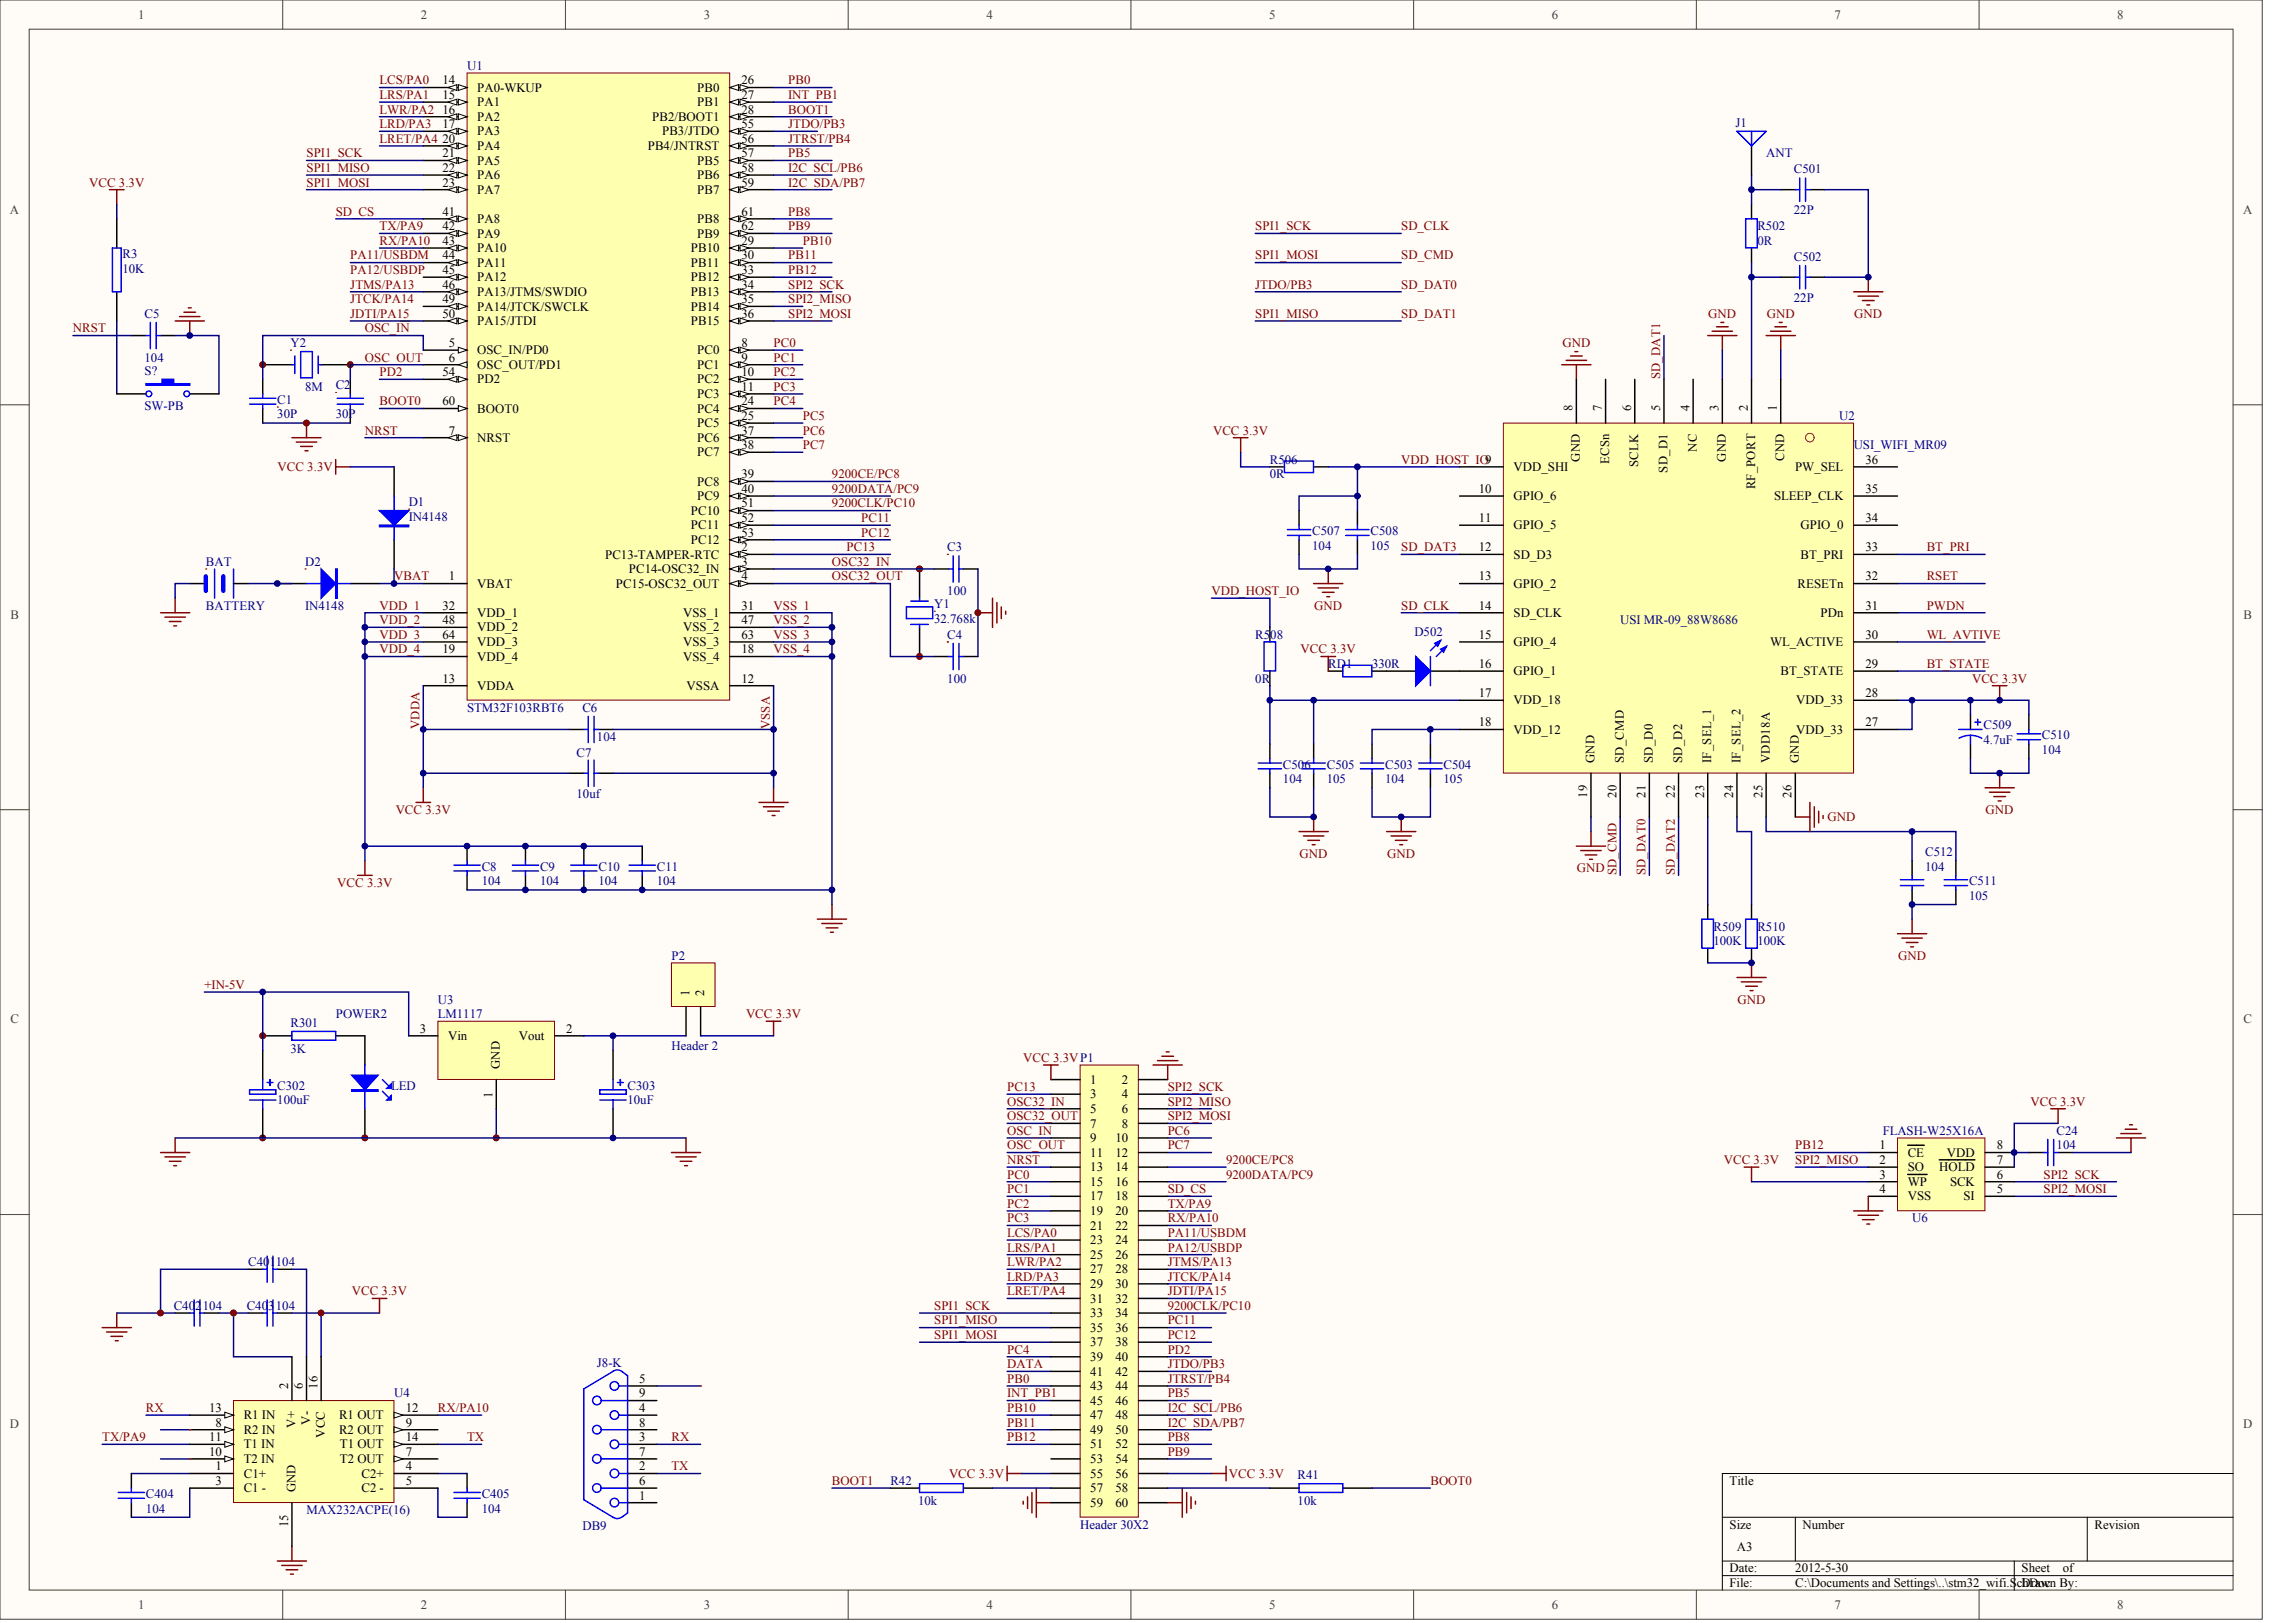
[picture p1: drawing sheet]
<svg xmlns="http://www.w3.org/2000/svg" width="840mm" height="594mm" viewBox="0 0 840 594" stroke-linecap="round" stroke-linejoin="round" font-family="sans-serif">
<defs><g id="words">
<g font-size="4.7" fill="#404040">
<text x="50.6" y="6.9">1</text>
<text x="154.1" y="6.9">2</text>
<text x="257.7" y="6.9">3</text>
<text x="361.2" y="6.9">4</text>
<text x="464.7" y="6.9">5</text>
<text x="568.2" y="6.9">6</text>
<text x="671.8" y="6.9">7</text>
<text x="775.3" y="6.9">8</text>
<text x="3.6" y="78.3">A</text>
<text x="821.3" y="78.3">A</text>
<text x="3.8" y="226.4">B</text>
<text x="821.5" y="226.4">B</text>
<text x="3.8" y="374.6">C</text>
<text x="821.5" y="374.6">C</text>
<text x="3.6" y="522.8">D</text>
<text x="821.3" y="522.8">D</text>
<text x="50.6" y="588.9">1</text>
<text x="154.1" y="588.9">2</text>
<text x="257.7" y="588.9">3</text>
<text x="361.2" y="588.9">4</text>
<text x="464.7" y="588.9">5</text>
<text x="568.2" y="588.9">6</text>
<text x="671.8" y="588.9">7</text>
<text x="775.3" y="588.9">8</text>
</g>
<g font-size="4.7" fill="#000080">
<text x="171" y="25.6">U1</text>
<text x="635.5" y="46.4">J1</text>
<text x="646.7" y="57.6">ANT</text>
<text x="656.8" y="63.5">C501</text>
<text x="656.8" y="78.4">22P</text>
<text x="643.5" y="89.6">0R</text>
<text x="643.5" y="84.3">R502</text>
<text x="44.9" y="94.4">R3</text>
<text x="656.8" y="95.5">C502</text>
<text x="44.9" y="99.8">10K</text>
<text x="656.8" y="110.5">22P</text>
<text x="52.9" y="116.3">C5</text>
<text x="106.4" y="127">Y2</text>
<text x="52.9" y="132.4">104</text>
<text x="52.9" y="137.2">S?</text>
<text x="111.7" y="143">8M</text>
<text x="122.9" y="142.5">C2</text>
<text x="52.9" y="150">SW-PB</text>
<text x="101.5" y="147.8">C1</text>
<text x="101.5" y="153.2">30P</text>
<text x="122.9" y="153.2">30P</text>
<text x="673.4" y="153.7">U2</text>
<text x="678.8" y="164.4">USI_WIFI_MR09</text>
<text x="465" y="169.7">R506</text>
<text x="465" y="175.1">0R</text>
<text x="149.6" y="185.2">D1</text>
<text x="149.6" y="190.6">IN4148</text>
<text x="480.5" y="195.9">C507</text>
<text x="501.9" y="195.9">C508</text>
<text x="346.9" y="201.8">C3</text>
<text x="480.5" y="201.2">104</text>
<text x="501.9" y="201.2">105</text>
<text x="75.4" y="207.1">BAT</text>
<text x="111.7" y="207.1">D2</text>
<text x="346.9" y="217.8">100</text>
<text x="75.4" y="223.1">BATTERY</text>
<text x="111.7" y="223.1">IN4148</text>
<text x="342.1" y="222.6">Y1</text>
<text x="342.1" y="227.9">32.768k</text>
<text x="346.9" y="233.8">C4</text>
<text x="459.6" y="233.8">R508</text>
<text x="517.9" y="232.7">D502</text>
<text x="593.2" y="228.5">USI MR-09_88W8686</text>
<text x="486.4" y="244.5">RD1</text>
<text x="502.4" y="244.5">330R</text>
<text x="346.9" y="249.8">100</text>
<text x="459.6" y="249.8">0R</text>
<text x="171" y="260.5">STM32F103RBT6</text>
<text x="213.2" y="260.5">C6</text>
<text x="726.3" y="266.9">C509</text>
<text x="218.6" y="271.2">104</text>
<text x="726.3" y="272.3">4.7uF</text>
<text x="747.7" y="270.7">C510</text>
<text x="211.1" y="277.1">C7</text>
<text x="469.8" y="281.3">C506</text>
<text x="485.8" y="281.3">C505</text>
<text x="507.2" y="281.3">C503</text>
<text x="528.6" y="281.3">C504</text>
<text x="747.7" y="276">104</text>
<text x="469.8" y="286.7">104</text>
<text x="485.8" y="286.7">105</text>
<text x="507.2" y="286.7">104</text>
<text x="528.6" y="286.7">105</text>
<text x="211.1" y="292">10uf</text>
<text x="704.9" y="313.4">C512</text>
<text x="176.4" y="318.7">C8</text>
<text x="197.7" y="318.7">C9</text>
<text x="219.1" y="318.7">C10</text>
<text x="240.5" y="318.7">C11</text>
<text x="704.9" y="318.7">104</text>
<text x="176.4" y="324.1">104</text>
<text x="197.7" y="324.1">104</text>
<text x="219.1" y="324.1">104</text>
<text x="240.5" y="324.1">104</text>
<text x="721" y="324.1">C511</text>
<text x="721" y="329.4">105</text>
<text x="627.4" y="340.6">R509</text>
<text x="643.5" y="340.6">R510</text>
<text x="627.4" y="346">100K</text>
<text x="643.5" y="346">100K</text>
<text x="245.8" y="351.3">P2</text>
<text x="160.3" y="367.3">U3</text>
<text x="106.4" y="375.9">R301</text>
<text x="122.9" y="372.7">POWER2</text>
<text x="160.3" y="372.7">LM1117</text>
<text x="106.4" y="385.5">3K</text>
<text x="245.8" y="384.4">Header 2</text>
<text x="101.5" y="398.8">C302</text>
<text x="143.2" y="398.8">LED</text>
<text x="229.8" y="398.8">C303</text>
<text x="101.5" y="404.2">100uF</text>
<text x="229.8" y="404.2">10uF</text>
<text x="689.4" y="415.4">FLASH-W25X16A</text>
<text x="753" y="415.4">C24</text>
<text x="753" y="420.7">104</text>
<text x="700.1" y="447.4">U6</text>
<text x="90.9" y="463.4">C401</text>
<text x="101" y="463.4">104</text>
<text x="63.6" y="479.5">C402</text>
<text x="74.3" y="479.5">104</text>
<text x="90.3" y="479.5">C403</text>
<text x="101" y="479.5">104</text>
<text x="218.6" y="500.3">J8-K</text>
<text x="144.3" y="511.5">U4</text>
<text x="326" y="543.5">R42</text>
<text x="475.1" y="541.4">R41</text>
<text x="53.4" y="548.4">C404</text>
<text x="176.4" y="548.4">C405</text>
<text x="336.2" y="551">10k</text>
<text x="475.1" y="551">10k</text>
<text x="53.4" y="553.7">104</text>
<text x="112.2" y="554.2">MAX232ACPE(16)</text>
<text x="176.4" y="553.7">104</text>
<text x="213.2" y="560.1">DB9</text>
<text x="395.5" y="559.6">Header 30X2</text>
</g>
<g font-size="4.7" fill="#800000">
<text x="139" y="30.9">LCS/PA0</text>
<text x="288.6" y="30.9">PB0</text>
<text x="139" y="36.2">LRS/PA1</text>
<text x="139" y="41.6">LWR/PA2</text>
<text x="288.6" y="41.6">BOOT1</text>
<text x="288.6" y="36.2">INT_PB1</text>
<text x="139" y="46.9">LRD/PA3</text>
<text x="288.6" y="46.9">JTDO/PB3</text>
<text x="139" y="52.3">LRET/PA4</text>
<text x="288.6" y="52.3">JTRST/PB4</text>
<text x="112.2" y="57.6">SPI1_SCK</text>
<text x="288.6" y="57.6">PB5</text>
<text x="112.2" y="62.9">SPI1_MISO</text>
<text x="288.6" y="62.9">I2C_SCL/PB6</text>
<text x="32.7" y="68.3">VCC 3.3V</text>
<text x="112.2" y="68.3">SPI1_MOSI</text>
<text x="288.6" y="68.3">I2C_SDA/PB7</text>
<text x="122.9" y="79">SD_CS</text>
<text x="288.6" y="79">PB8</text>
<text x="139" y="84.3">TX/PA9</text>
<text x="139" y="89.6">RX/PA10</text>
<text x="288.6" y="84.3">PB9</text>
<text x="293.9" y="89.6">PB10</text>
<text x="459.6" y="84.3">SPI1_SCK</text>
<text x="513.1" y="84.3">SD_CLK</text>
<text x="128.3" y="95">PA11/USBDM</text>
<text x="288.6" y="95">PB11</text>
<text x="459.6" y="95">SPI1_MOSI</text>
<text x="513.1" y="95">SD_CMD</text>
<text x="128.3" y="100.3">PA12/USBDP</text>
<text x="288.6" y="100.3">PB12</text>
<text x="128.3" y="105.7">JTMS/PA13</text>
<text x="288.6" y="105.7">SPI2_SCK</text>
<text x="459.6" y="105.7">JTDO/PB3</text>
<text x="513.1" y="105.7">SD_DAT0</text>
<text x="128.3" y="111">JTCK/PA14</text>
<text x="288.6" y="111">SPI2_MISO</text>
<text x="128.3" y="116.3">JDTI/PA15</text>
<text x="288.6" y="116.3">SPI2_MOSI</text>
<text x="459.6" y="116.3">SPI1_MISO</text>
<text x="513.1" y="116.3">SD_DAT1</text>
<text x="625.5" y="116.3">GND</text>
<text x="646.9" y="116.3">GND</text>
<text x="679" y="116.3">GND</text>
<text x="26.7" y="121.7">NRST</text>
<text x="133.6" y="121.7">OSC_IN</text>
<text x="283.3" y="127">PC0</text>
<text x="572.1" y="127">GND</text>
<text x="133.6" y="132.4">OSC_OUT</text>
<text x="139" y="137.7">PD2</text>
<text x="283.3" y="132.4">PC1</text>
<text x="283.3" y="137.7">PC2</text>
<text x="283.3" y="143">PC3</text>
<text x="139" y="148.4">BOOT0</text>
<text x="283.3" y="148.4">PC4</text>
<text x="293.9" y="153.7">PC5</text>
<text x="133.6" y="159.1">NRST</text>
<text x="293.9" y="159.1">PC6</text>
<text x="444.2" y="159.1">VCC 3.3V</text>
<text x="293.9" y="164.4">PC7</text>
<text x="101.7" y="172.4">VCC 3.3V</text>
<text x="513.1" y="169.7">VDD_HOST_IO9</text>
<text x="304.6" y="175.1">9200CE/PC8</text>
<text x="304.6" y="185.8">9200CLK/PC10</text>
<text x="304.6" y="180.4">9200DATA/PC9</text>
<text x="315.3" y="191.1">PC11</text>
<text x="315.3" y="196.4">PC12</text>
<text x="310" y="201.8">PC13</text>
<text x="513.1" y="201.8">SD_DAT3</text>
<text x="705.5" y="201.8">BT_PRI</text>
<text x="304.6" y="207.1">OSC32_IN</text>
<text x="144.3" y="212.5">VBAT</text>
<text x="304.6" y="212.5">OSC32_OUT</text>
<text x="705.5" y="212.5">RSET</text>
<text x="443.6" y="217.8">VDD_HOST_IO</text>
<text x="139" y="223.1">VDD_1</text>
<text x="283.3" y="223.1">VSS_1</text>
<text x="481.2" y="223.1">GND</text>
<text x="513.1" y="223.1">SD_CLK</text>
<text x="705.5" y="223.1">PWDN</text>
<text x="139" y="228.5">VDD_2</text>
<text x="139" y="233.8">VDD_3</text>
<text x="283.3" y="228.5">VSS_2</text>
<text x="283.3" y="233.8">VSS_3</text>
<text x="705.5" y="233.8">WL_AVTIVE</text>
<text x="139" y="239.2">VDD_4</text>
<text x="283.3" y="239.2">VSS_4</text>
<text x="476.3" y="239.2">VCC 3.3V</text>
<text x="705.5" y="244.5">BT_STATE</text>
<text x="722.1" y="249.8">VCC 3.3V</text>
<text x="144.9" y="297.9">VCC 3.3V</text>
<text x="727.1" y="297.9">GND</text>
<text x="669.1" y="300.6">GND</text>
<text x="475.9" y="313.9">GND</text>
<text x="507.9" y="313.9">GND</text>
<text x="577.4" y="319.3">GND</text>
<text x="123.5" y="324.6">VCC 3.3V</text>
<text x="695" y="351.3">GND</text>
<text x="74.8" y="362">+IN-5V</text>
<text x="636.2" y="367.3">GND</text>
<text x="273.2" y="372.7">VCC 3.3V</text>
<text x="374.7" y="388.7">VCC 3.3VP1</text>
<text x="368.8" y="399.4">PC13</text>
<text x="427.6" y="399.4">SPI2_SCK</text>
<text x="368.8" y="404.7">OSC32_IN</text>
<text x="427.6" y="404.7">SPI2_MISO</text>
<text x="743.5" y="404.7">VCC 3.3V</text>
<text x="368.8" y="410">OSC32_OUT</text>
<text x="427.6" y="410">SPI2_MOSI</text>
<text x="368.8" y="415.4">OSC_IN</text>
<text x="427.6" y="415.4">PC6</text>
<text x="368.8" y="420.7">OSC_OUT</text>
<text x="427.6" y="420.7">PC7</text>
<text x="657.4" y="420.7">PB12</text>
<text x="368.8" y="426.1">NRST</text>
<text x="368.8" y="431.4">PC0</text>
<text x="448.9" y="426.1">9200CE/PC8</text>
<text x="448.9" y="431.4">9200DATA/PC9</text>
<text x="631.2" y="426.1">VCC 3.3V</text>
<text x="657.4" y="426.1">SPI2_MISO</text>
<text x="748.2" y="431.4">SPI2_SCK</text>
<text x="368.8" y="436.7">PC1</text>
<text x="427.6" y="436.7">SD_CS</text>
<text x="748.2" y="436.7">SPI2_MOSI</text>
<text x="368.8" y="442.1">PC2</text>
<text x="427.6" y="442.1">TX/PA9</text>
<text x="368.8" y="447.4">PC3</text>
<text x="427.6" y="447.4">RX/PA10</text>
<text x="368.8" y="452.8">LCS/PA0</text>
<text x="427.6" y="452.8">PA11/USBDM</text>
<text x="368.8" y="458.1">LRS/PA1</text>
<text x="427.6" y="458.1">PA12/USBDP</text>
<text x="368.8" y="463.4">LWR/PA2</text>
<text x="427.6" y="463.4">JTMS/PA13</text>
<text x="368.8" y="468.8">LRD/PA3</text>
<text x="427.6" y="468.8">JTCK/PA14</text>
<text x="128.9" y="474.1">VCC 3.3V</text>
<text x="342.1" y="479.5">SPI1_SCK</text>
<text x="368.8" y="474.1">LRET/PA4</text>
<text x="427.6" y="474.1">JDTI/PA15</text>
<text x="427.6" y="479.5">9200CLK/PC10</text>
<text x="342.1" y="484.8">SPI1_MISO</text>
<text x="427.6" y="484.8">PC11</text>
<text x="342.1" y="490.1">SPI1_MOSI</text>
<text x="427.6" y="490.1">PC12</text>
<text x="368.8" y="495.5">PC4</text>
<text x="427.6" y="495.5">PD2</text>
<text x="368.8" y="500.8">DATA</text>
<text x="427.6" y="500.8">JTDO/PB3</text>
<text x="368.8" y="506.2">PB0</text>
<text x="427.6" y="506.2">JTRST/PB4</text>
<text x="368.8" y="511.5">INT_PB1</text>
<text x="427.6" y="511.5">PB5</text>
<text x="53.4" y="516.8">RX</text>
<text x="160.3" y="516.8">RX/PA10</text>
<text x="368.8" y="516.8">PB10</text>
<text x="427.6" y="516.8">I2C_SCL/PB6</text>
<text x="37.4" y="527.5">TX/PA9</text>
<text x="171" y="527.5">TX</text>
<text x="245.8" y="527.5">RX</text>
<text x="368.8" y="522.2">PB11</text>
<text x="368.8" y="527.5">PB12</text>
<text x="427.6" y="522.2">I2C_SDA/PB7</text>
<text x="427.6" y="527.5">PB8</text>
<text x="427.6" y="532.9">PB9</text>
<text x="245.8" y="538.2">TX</text>
<text x="304.6" y="543.5">BOOT1</text>
<text x="347.5" y="540.9">VCC 3.3V</text>
<text x="450" y="540.9">VCC 3.3V</text>
<text x="523.8" y="543.5">BOOT0</text>
</g>
<g font-size="4.7">
<text x="162" y="30.9">14</text>
<text x="174.8" y="33.6">PA0-WKUP</text>
<text x="255.3" y="33.6">PB0</text>
<text x="271.5" y="30.9">26</text>
<text x="162" y="36.2">15</text>
<text x="162" y="41.6">16</text>
<text x="174.8" y="38.9">PA1</text>
<text x="255.3" y="38.9">PB1</text>
<text x="271.5" y="36.2">27</text>
<text x="271.5" y="41.6">28</text>
<text x="162" y="46.9">17</text>
<text x="174.8" y="44.2">PA2</text>
<text x="238.8" y="44.2">PB2/BOOT1</text>
<text x="271.5" y="46.9">55</text>
<text x="162" y="52.3">20</text>
<text x="174.8" y="49.6">PA3</text>
<text x="242.4" y="49.6">PB3/JTDO</text>
<text x="271.5" y="52.3">56</text>
<text x="162" y="57.6">21</text>
<text x="174.8" y="54.9">PA4</text>
<text x="237.2" y="54.9">PB4/JNTRST</text>
<text x="271.5" y="57.6">57</text>
<text x="162" y="62.9">22</text>
<text x="174.8" y="60.3">PA5</text>
<text x="174.8" y="65.6">PA6</text>
<text x="255.3" y="60.3">PB5</text>
<text x="255.3" y="65.6">PB6</text>
<text x="271.5" y="62.9">58</text>
<text x="162" y="68.3">23</text>
<text x="174.8" y="70.9">PA7</text>
<text x="255.3" y="70.9">PB7</text>
<text x="271.5" y="68.3">59</text>
<text x="162" y="79">41</text>
<text x="174.8" y="81.6">PA8</text>
<text x="255.3" y="81.6">PB8</text>
<text x="271.5" y="79">61</text>
<text x="162" y="84.3">42</text>
<text x="162" y="89.6">43</text>
<text x="174.8" y="87">PA9</text>
<text x="255.3" y="87">PB9</text>
<text x="271.5" y="84.3">62</text>
<text x="271.5" y="89.6">29</text>
<text x="162" y="95">44</text>
<text x="174.8" y="92.3">PA10</text>
<text x="253" y="92.3">PB10</text>
<text x="271.5" y="95">30</text>
<text x="162" y="100.3">45</text>
<text x="174.8" y="97.6">PA11</text>
<text x="253" y="97.6">PB11</text>
<text x="271.5" y="100.3">33</text>
<text x="162" y="105.7">46</text>
<text x="174.8" y="103">PA12</text>
<text x="253" y="103">PB12</text>
<text x="271.5" y="105.7">34</text>
<text x="162" y="111">49</text>
<text x="174.8" y="108.3">PA13/JTMS/SWDIO</text>
<text x="174.8" y="113.7">PA14/JTCK/SWCLK</text>
<text x="253" y="108.3">PB13</text>
<text x="253" y="113.7">PB14</text>
<text x="271.5" y="111">35</text>
<text x="162" y="116.3">50</text>
<text x="174.8" y="119">PA15/JTDI</text>
<text x="253" y="119">PB15</text>
<text x="271.5" y="116.3">36</text>
<text x="164.4" y="127">5</text>
<text x="174.8" y="129.7">OSC_IN/PD0</text>
<text x="255.3" y="129.7">PC0</text>
<text x="271.5" y="127">8</text>
<text x="162" y="137.7">54</text>
<text x="164.4" y="132.4">6</text>
<text x="174.8" y="135">OSC_OUT/PD1</text>
<text x="255.3" y="135">PC1</text>
<text x="271.5" y="132.4">9</text>
<text x="271.5" y="137.7">10</text>
<text x="174.8" y="140.4">PD2</text>
<text x="255.3" y="140.4">PC2</text>
<text x="271.5" y="143">11</text>
<text x="162" y="148.4">60</text>
<text x="255.3" y="145.7">PC3</text>
<text x="271.5" y="148.4">24</text>
<text x="174.8" y="151">BOOT0</text>
<text x="255.3" y="151">PC4</text>
<text x="271.5" y="153.7">25</text>
<text x="164.4" y="159.1">7</text>
<text x="174.8" y="161.7">NRST</text>
<text x="255.3" y="156.4">PC5</text>
<text x="255.3" y="161.7">PC6</text>
<text x="271.5" y="159.1">37</text>
<text x="255.3" y="167.1">PC7</text>
<text x="271.5" y="164.4">38</text>
<text x="554.2" y="172.4">VDD_SHI</text>
<text x="657.3" y="172.4">PW_SEL</text>
<text x="683" y="169.7">36</text>
<text x="255.3" y="177.7">PC8</text>
<text x="271.5" y="175.1">39</text>
<text x="255.3" y="183.1">PC9</text>
<text x="271.5" y="180.4">40</text>
<text x="271.5" y="185.8">51</text>
<text x="541.5" y="180.4">10</text>
<text x="554.2" y="183.1">GPIO_6</text>
<text x="649.6" y="183.1">SLEEP_CLK</text>
<text x="683" y="180.4">35</text>
<text x="253" y="188.4">PC10</text>
<text x="271.5" y="191.1">52</text>
<text x="541.5" y="191.1">11</text>
<text x="683" y="191.1">34</text>
<text x="253" y="193.8">PC11</text>
<text x="271.5" y="196.4">53</text>
<text x="554.2" y="193.8">GPIO_5</text>
<text x="659.3" y="193.8">GPIO_0</text>
<text x="253" y="199.1">PC12</text>
<text x="271.5" y="201.8">2</text>
<text x="541.5" y="201.8">12</text>
<text x="683" y="201.8">33</text>
<text x="221.6" y="204.4">PC13-TAMPER-RTC</text>
<text x="230.3" y="209.8">PC14-OSC32_IN</text>
<text x="271.5" y="207.1">3</text>
<text x="554.2" y="204.4">SD_D3</text>
<text x="659.3" y="204.4">BT_PRI</text>
<text x="164.4" y="212.5">1</text>
<text x="174.8" y="215.1">VBAT</text>
<text x="225.5" y="215.1">PC15-OSC32_OUT</text>
<text x="271.5" y="212.5">4</text>
<text x="541.5" y="212.5">13</text>
<text x="554.2" y="215.1">GPIO_2</text>
<text x="658.2" y="215.1">RESETn</text>
<text x="683" y="212.5">32</text>
<text x="162" y="223.1">32</text>
<text x="174.8" y="225.8">VDD_1</text>
<text x="250.1" y="225.8">VSS_1</text>
<text x="271.5" y="223.1">31</text>
<text x="541.5" y="223.1">14</text>
<text x="554.2" y="225.8">SD_CLK</text>
<text x="666.6" y="225.8">PDn</text>
<text x="683" y="223.1">31</text>
<text x="162" y="228.5">48</text>
<text x="162" y="233.8">64</text>
<text x="174.8" y="231.1">VDD_2</text>
<text x="250.1" y="231.1">VSS_2</text>
<text x="271.5" y="228.5">47</text>
<text x="271.5" y="233.8">63</text>
<text x="541.5" y="233.8">15</text>
<text x="683" y="233.8">30</text>
<text x="162" y="239.2">19</text>
<text x="174.8" y="236.5">VDD_3</text>
<text x="250.1" y="236.5">VSS_3</text>
<text x="271.5" y="239.2">18</text>
<text x="554.2" y="236.5">GPIO_4</text>
<text x="648.2" y="236.5">WL_ACTIVE</text>
<text x="174.8" y="241.8">VDD_4</text>
<text x="250.1" y="241.8">VSS_4</text>
<text x="541.5" y="244.5">16</text>
<text x="683" y="244.5">29</text>
<text x="162" y="249.8">13</text>
<text x="271.5" y="249.8">12</text>
<text x="554.2" y="247.2">GPIO_1</text>
<text x="651.9" y="247.2">BT_STATE</text>
<text x="174.8" y="252.5">VDDA</text>
<text x="251.4" y="252.5">VSSA</text>
<text x="541.5" y="255.2">17</text>
<text x="554.2" y="257.8">VDD_18</text>
<text x="657.7" y="257.8">VDD_33</text>
<text x="683" y="255.2">28</text>
<text x="541.5" y="265.9">18</text>
<text x="554.2" y="268.5">VDD_12</text>
<text x="657.7" y="268.5">VDD_33</text>
<text x="683" y="265.9">27</text>
<text x="153.7" y="378">3</text>
<text x="207.4" y="378">2</text>
<text x="164.1" y="380.7">Vin</text>
<text x="189.9" y="380.7">Vout</text>
<text x="399.2" y="396.7">1</text>
<text x="410.8" y="396.7">2</text>
<text x="399.2" y="402">3</text>
<text x="399.2" y="407.4">5</text>
<text x="410.8" y="402">4</text>
<text x="410.8" y="407.4">6</text>
<text x="399.2" y="412.7">7</text>
<text x="410.8" y="412.7">8</text>
<text x="399.2" y="418.1">9</text>
<text x="408.4" y="418.1">10</text>
<text x="399.2" y="423.4">11</text>
<text x="408.4" y="423.4">12</text>
<text x="688.2" y="420.7">1</text>
<text x="698.5" y="423.4">CE</text>
<text x="712.9" y="423.4">VDD</text>
<text x="731.1" y="420.7">8</text>
<text x="399.2" y="428.7">13</text>
<text x="408.4" y="428.7">14</text>
<text x="688.2" y="426.1">2</text>
<text x="688.2" y="431.4">3</text>
<text x="698.5" y="428.7">SO</text>
<text x="710.1" y="428.7">HOLD</text>
<text x="731.1" y="431.4">6</text>
<text x="731.1" y="426.1">7</text>
<text x="399.2" y="434.1">15</text>
<text x="408.4" y="434.1">16</text>
<text x="688.2" y="436.7">4</text>
<text x="698.5" y="434.1">WP</text>
<text x="714" y="434.1">SCK</text>
<text x="731.1" y="436.7">5</text>
<text x="399.2" y="439.4">17</text>
<text x="408.4" y="439.4">18</text>
<text x="698.5" y="439.4">VSS</text>
<text x="719" y="439.4">SI</text>
<text x="399.2" y="444.8">19</text>
<text x="408.4" y="444.8">20</text>
<text x="399.2" y="450.1">21</text>
<text x="399.2" y="455.4">23</text>
<text x="408.4" y="450.1">22</text>
<text x="408.4" y="455.4">24</text>
<text x="399.2" y="460.8">25</text>
<text x="408.4" y="460.8">26</text>
<text x="399.2" y="466.1">27</text>
<text x="408.4" y="466.1">28</text>
<text x="399.2" y="471.5">29</text>
<text x="408.4" y="471.5">30</text>
<text x="399.2" y="476.8">31</text>
<text x="408.4" y="476.8">32</text>
<text x="399.2" y="482.1">33</text>
<text x="408.4" y="482.1">34</text>
<text x="399.2" y="487.5">35</text>
<text x="408.4" y="487.5">36</text>
<text x="399.2" y="492.8">37</text>
<text x="408.4" y="492.8">38</text>
<text x="399.2" y="498.2">39</text>
<text x="399.2" y="503.5">41</text>
<text x="408.4" y="498.2">40</text>
<text x="408.4" y="503.5">42</text>
<text x="234.1" y="506.2">5</text>
<text x="399.2" y="508.8">43</text>
<text x="408.4" y="508.8">44</text>
<text x="234.1" y="511.5">9</text>
<text x="399.2" y="514.2">45</text>
<text x="408.4" y="514.2">46</text>
<text x="76.5" y="516.8">13</text>
<text x="89.3" y="519.5">R1 IN</text>
<text x="124.2" y="519.5">R1 OUT</text>
<text x="148.6" y="516.8">12</text>
<text x="234.1" y="516.8">4</text>
<text x="399.2" y="519.5">47</text>
<text x="408.4" y="519.5">48</text>
<text x="76.5" y="527.5">11</text>
<text x="78.9" y="522.2">8</text>
<text x="89.3" y="524.9">R2 IN</text>
<text x="124.2" y="524.9">R2 OUT</text>
<text x="148.6" y="522.2">9</text>
<text x="148.6" y="527.5">14</text>
<text x="234.1" y="527.5">3</text>
<text x="234.1" y="522.2">8</text>
<text x="399.2" y="524.9">49</text>
<text x="408.4" y="524.9">50</text>
<text x="76.5" y="532.9">10</text>
<text x="89.3" y="530.2">T1 IN</text>
<text x="124.4" y="530.2">T1 OUT</text>
<text x="148.6" y="532.9">7</text>
<text x="234.1" y="532.9">7</text>
<text x="399.2" y="530.2">51</text>
<text x="408.4" y="530.2">52</text>
<text x="78.9" y="538.2">1</text>
<text x="89.3" y="535.5">T2 IN</text>
<text x="124.4" y="535.5">T2 OUT</text>
<text x="148.6" y="538.2">4</text>
<text x="234.1" y="538.2">2</text>
<text x="399.2" y="535.5">53</text>
<text x="408.4" y="535.5">54</text>
<text x="78.9" y="543.5">3</text>
<text x="89.3" y="540.9">C1+</text>
<text x="132.4" y="540.9">C2+</text>
<text x="148.6" y="543.5">5</text>
<text x="234.1" y="543.5">6</text>
<text x="399.2" y="540.9">55</text>
<text x="408.4" y="540.9">56</text>
<text x="633.3" y="543.5">Title</text>
<text x="89.3" y="546.2">C1 -</text>
<text x="132.4" y="546.2">C2 -</text>
<text x="234.1" y="548.9">1</text>
<text x="399.2" y="546.2">57</text>
<text x="399.2" y="551.6">59</text>
<text x="408.4" y="546.2">58</text>
<text x="408.4" y="551.6">60</text>
<text x="633.3" y="559.6">Size</text>
<text x="660.1" y="559.6">Number</text>
<text x="766.9" y="559.6">Revision</text>
<text x="636" y="567.6">A3</text>
<text x="633.3" y="575.6">Date:</text>
<text x="657.4" y="575.6">2012-5-30</text>
<text x="740.2" y="575.6">Sheet</text>
<text x="755.3" y="575.6">of</text>
<text x="633.3" y="580.9">File:</text>
<text x="657.4" y="580.9">C:\Documents and Settings\..\stm32_wifi.SchDoc</text>
<text x="740.2" y="580.9">Drawn By:</text>
</g>
<g font-size="4.6" fill="#800000">
<text x="607.9" y="138.8" transform="rotate(-90 607.9 138.8)">SD_DAT1</text>
<text x="153.6" y="267" transform="rotate(-90 153.6 267)">VDDA</text>
<text x="281.9" y="267" transform="rotate(-90 281.9 267)">VSSA</text>
<text x="591.9" y="320.4" transform="rotate(-90 591.9 320.4)">SD_CMD</text>
<text x="602.6" y="320.4" transform="rotate(-90 602.6 320.4)">SD_DAT0</text>
<text x="613.3" y="320.4" transform="rotate(-90 613.3 320.4)">SD_DAT2</text>
</g>
<g font-size="4.6">
<text x="575.8" y="150.6" transform="rotate(-90 575.8 150.6)">8</text>
<text x="586.5" y="150.6" transform="rotate(-90 586.5 150.6)">7</text>
<text x="597.2" y="150.6" transform="rotate(-90 597.2 150.6)">6</text>
<text x="607.9" y="150.6" transform="rotate(-90 607.9 150.6)">5</text>
<text x="618.6" y="150.6" transform="rotate(-90 618.6 150.6)">4</text>
<text x="629.3" y="150.6" transform="rotate(-90 629.3 150.6)">3</text>
<text x="640" y="150.6" transform="rotate(-90 640 150.6)">2</text>
<text x="650.7" y="150.6" transform="rotate(-90 650.7 150.6)">1</text>
<text x="621.3" y="165.3" transform="rotate(-90 621.3 165.3)">NC</text>
<text x="578.5" y="169" transform="rotate(-90 578.5 169)">GND</text>
<text x="589.2" y="169.8" transform="rotate(-90 589.2 169.8)">ECSn</text>
<text x="599.9" y="170.9" transform="rotate(-90 599.9 170.9)">SCLK</text>
<text x="610.6" y="173" transform="rotate(-90 610.6 173)">SD_D1</text>
<text x="632" y="169" transform="rotate(-90 632 169)">GND</text>
<text x="653.3" y="168.8" transform="rotate(-90 653.3 168.8)">CND</text>
<text x="642.7" y="179.2" transform="rotate(-90 642.7 179.2)">RF_PORT</text>
<text x="583.9" y="279.3" transform="rotate(-90 583.9 279.3)">GND</text>
<text x="594.6" y="279.3" transform="rotate(-90 594.6 279.3)">SD_CMD</text>
<text x="605.2" y="279.3" transform="rotate(-90 605.2 279.3)">SD_D0</text>
<text x="615.9" y="279.3" transform="rotate(-90 615.9 279.3)">SD_D2</text>
<text x="626.6" y="279.3" transform="rotate(-90 626.6 279.3)">IF_SEL_1</text>
<text x="637.3" y="279.3" transform="rotate(-90 637.3 279.3)">IF_SEL_2</text>
<text x="648" y="279.3" transform="rotate(-90 648 279.3)">VDD18A</text>
<text x="658.7" y="279.3" transform="rotate(-90 658.7 279.3)">GND</text>
<text x="581.2" y="292.1" transform="rotate(-90 581.2 292.1)">19</text>
<text x="591.9" y="292.1" transform="rotate(-90 591.9 292.1)">20</text>
<text x="602.6" y="292.1" transform="rotate(-90 602.6 292.1)">21</text>
<text x="613.3" y="292.1" transform="rotate(-90 613.3 292.1)">22</text>
<text x="623.9" y="292.1" transform="rotate(-90 623.9 292.1)">23</text>
<text x="634.6" y="292.1" transform="rotate(-90 634.6 292.1)">24</text>
<text x="645.3" y="292.1" transform="rotate(-90 645.3 292.1)">25</text>
<text x="656" y="292.1" transform="rotate(-90 656 292.1)">26</text>
<text x="252.5" y="364.7" transform="rotate(-90 252.5 364.7)">1</text>
<text x="257.8" y="364.7" transform="rotate(-90 257.8 364.7)">2</text>
<text x="183" y="391.4" transform="rotate(-90 183 391.4)">GND</text>
<text x="180.3" y="401.8" transform="rotate(-90 180.3 401.8)">1</text>
<text x="105.5" y="508.4" transform="rotate(-90 105.5 508.4)">2</text>
<text x="110.9" y="508.4" transform="rotate(-90 110.9 508.4)">6</text>
<text x="116.2" y="508.4" transform="rotate(-90 116.2 508.4)">16</text>
<text x="113.5" y="521.5" transform="rotate(-90 113.5 521.5)">V-</text>
<text x="108.2" y="522.6" transform="rotate(-90 108.2 522.6)">V+</text>
<text x="118.9" y="526.3" transform="rotate(-90 118.9 526.3)">VCC</text>
<text x="108.2" y="546.3" transform="rotate(-90 108.2 546.3)">GND</text>
<text x="105.5" y="559.1" transform="rotate(-90 105.5 559.1)">15</text>
</g>
</g></defs>
<g fill="#fffcf8" stroke="#404040" stroke-width=".37">
<path d="M0 0h828.4v592.7h-828.4z"/>
<path d="M10.7 10.7h807v571.3h-807z"/>
</g>
<g fill="none" stroke="#404040" stroke-width=".37">
<path d="M103.5 0v10.7M207 0v10.7M310.6 0v10.7M414.1 0v10.7M517.6 0v10.7M621.1 0v10.7M724.7 0v10.7M0 148.2h10.7M817.7 148.2h10.7M0 296.4h10.7M817.7 296.4h10.7M0 444.6h10.7"/>
<path d="M817.7 444.6h10.7M103.5 582.1v10.7M207 582.1v10.7M310.6 582.1v10.7M414.1 582.1v10.7M517.6 582.1v10.7M621.1 582.1v10.7M724.7 582.1v10.7"/>
</g>
<path d="M817.7 539.4h-187v42.7M630.7 555.4h187M657.4 555.4v16M764.3 555.4v16M630.7 571.4h187M630.7 576.7h187M737.5 571.4v10.7" fill="none" stroke="#000" stroke-width=".37"/>
<g fill="#000080" stroke="#000080" stroke-width=".37">
<circle cx="58.8" cy="480.6" r="1.04"/>
<circle cx="85.5" cy="480.6" r="1.04"/>
<circle cx="96.2" cy="416.5" r="1.04"/>
<circle cx="96.2" cy="379.1" r="1.04"/>
<circle cx="96.2" cy="133.5" r="1.04"/>
<circle cx="112.2" cy="154.8" r="1.04"/>
<circle cx="117.6" cy="480.6" r="1.04"/>
<circle cx="128.2" cy="133.5" r="1.04"/>
<circle cx="133.6" cy="416.5" r="1.04"/>
<circle cx="181.7" cy="416.5" r="1.04"/>
<circle cx="336.7" cy="240.3" r="1.04"/>
<circle cx="336.7" cy="208.2" r="1.04"/>
<circle cx="358.1" cy="224.3" r="1.04"/>
</g>
<path d="M171 26.7h96.2v229.6h-96.2z" fill="#ffffb0" stroke="#800000" stroke-width=".37"/>
<path d="M155 149.5h16" fill="none" stroke="#000" stroke-width=".53"/>
<path d="M167.8 148.5l3.2 1-3.2 1.1z" fill="#fffcf8" stroke="#000" stroke-width=".37"/>
<path d="M155 160.2h16" fill="none" stroke="#000" stroke-width=".53"/>
<g fill="#fffcf8" stroke="#000" stroke-width=".37">
<path d="M167.8 159.1l3.2 1.1-3.2 1.1z"/>
<path d="M164.1 160.2l3.2-1.1v2.2z"/>
</g>
<path d="M155 128.2h16" fill="none" stroke="#000" stroke-width=".53"/>
<path d="M167.8 127.1l3.2 1.1-3.2 1z" fill="#fffcf8" stroke="#000" stroke-width=".37"/>
<path d="M155 133.5h16" fill="none" stroke="#000" stroke-width=".53"/>
<path d="M167.8 133.5l3.2-1.1v2.2z" fill="#fffcf8" stroke="#000" stroke-width=".37"/>
<path d="M155 32h16" fill="none" stroke="#000" stroke-width=".53"/>
<g fill="#fffcf8" stroke="#000" stroke-width=".37">
<path d="M167.8 31l3.2 1-3.2 1.1z"/>
<path d="M164.1 32l3.2-1v2.1z"/>
</g>
<path d="M155 37.4h16" fill="none" stroke="#000" stroke-width=".53"/>
<g fill="#fffcf8" stroke="#000" stroke-width=".37">
<path d="M167.8 36.3l3.2 1.1-3.2 1.1z"/>
<path d="M164.1 37.4l3.2-1.1v2.2z"/>
</g>
<path d="M155 42.7h16" fill="none" stroke="#000" stroke-width=".53"/>
<g fill="#fffcf8" stroke="#000" stroke-width=".37">
<path d="M167.8 41.7l3.2 1-3.2 1.1z"/>
<path d="M164.1 42.7l3.2-1v2.1z"/>
</g>
<path d="M155 48.1h16" fill="none" stroke="#000" stroke-width=".53"/>
<g fill="#fffcf8" stroke="#000" stroke-width=".37">
<path d="M167.8 47l3.2 1.1-3.2 1z"/>
<path d="M164.1 48.1l3.2-1.1v2.1z"/>
</g>
<path d="M155 53.4h16" fill="none" stroke="#000" stroke-width=".53"/>
<g fill="#fffcf8" stroke="#000" stroke-width=".37">
<path d="M167.8 52.3l3.2 1.1-3.2 1.1z"/>
<path d="M164.1 53.4l3.2-1.1v2.2z"/>
</g>
<path d="M155 58.7h16" fill="none" stroke="#000" stroke-width=".53"/>
<g fill="#fffcf8" stroke="#000" stroke-width=".37">
<path d="M167.8 57.7l3.2 1-3.2 1.1z"/>
<path d="M164.1 58.7l3.2-1v2.1z"/>
</g>
<path d="M155 64.1h16" fill="none" stroke="#000" stroke-width=".53"/>
<g fill="#fffcf8" stroke="#000" stroke-width=".37">
<path d="M167.8 63l3.2 1.1-3.2 1.1z"/>
<path d="M164.1 64.1l3.2-1.1v2.2z"/>
</g>
<path d="M155 69.4h16" fill="none" stroke="#000" stroke-width=".53"/>
<g fill="#fffcf8" stroke="#000" stroke-width=".37">
<path d="M167.8 68.4l3.2 1-3.2 1.1z"/>
<path d="M164.1 69.4l3.2-1v2.1z"/>
</g>
<path d="M155 80.1h16" fill="none" stroke="#000" stroke-width=".53"/>
<g fill="#fffcf8" stroke="#000" stroke-width=".37">
<path d="M167.8 79l3.2 1.1-3.2 1.1z"/>
<path d="M164.1 80.1l3.2-1.1v2.2z"/>
</g>
<path d="M155 85.4h16" fill="none" stroke="#000" stroke-width=".53"/>
<g fill="#fffcf8" stroke="#000" stroke-width=".37">
<path d="M167.8 84.4l3.2 1-3.2 1.1z"/>
<path d="M164.1 85.4l3.2-1v2.1z"/>
</g>
<path d="M155 90.8h16" fill="none" stroke="#000" stroke-width=".53"/>
<g fill="#fffcf8" stroke="#000" stroke-width=".37">
<path d="M167.8 89.7l3.2 1.1-3.2 1.1z"/>
<path d="M164.1 90.8l3.2-1.1v2.2z"/>
</g>
<path d="M155 96.1h16" fill="none" stroke="#000" stroke-width=".53"/>
<g fill="#fffcf8" stroke="#000" stroke-width=".37">
<path d="M167.8 95.1l3.2 1-3.2 1.1z"/>
<path d="M164.1 96.1l3.2-1v2.1z"/>
</g>
<path d="M155 101.5h16" fill="none" stroke="#000" stroke-width=".53"/>
<g fill="#fffcf8" stroke="#000" stroke-width=".37">
<path d="M167.8 100.4l3.2 1.1-3.2 1z"/>
<path d="M164.1 101.5l3.2-1.1v2.1z"/>
</g>
<path d="M155 106.8h16" fill="none" stroke="#000" stroke-width=".53"/>
<g fill="#fffcf8" stroke="#000" stroke-width=".37">
<path d="M167.8 105.7l3.2 1.1-3.2 1.1z"/>
<path d="M164.1 106.8l3.2-1.1v2.2z"/>
</g>
<path d="M155 112.1h16" fill="none" stroke="#000" stroke-width=".53"/>
<g fill="#fffcf8" stroke="#000" stroke-width=".37">
<path d="M167.8 111.1l3.2 1-3.2 1.1z"/>
<path d="M164.1 112.1l3.2-1v2.1z"/>
</g>
<path d="M155 117.5h16" fill="none" stroke="#000" stroke-width=".53"/>
<g fill="#fffcf8" stroke="#000" stroke-width=".37">
<path d="M167.8 116.4l3.2 1.1-3.2 1.1z"/>
<path d="M164.1 117.5l3.2-1.1v2.2z"/>
</g>
<path d="M267.2 32h16.1" fill="none" stroke="#000" stroke-width=".53"/>
<g fill="#fffcf8" stroke="#000" stroke-width=".37">
<path d="M267.2 32l3.2-1v2.1z"/>
<path d="M271 31l3.2 1-3.2 1.1z"/>
</g>
<path d="M267.2 37.4h16.1" fill="none" stroke="#000" stroke-width=".53"/>
<g fill="#fffcf8" stroke="#000" stroke-width=".37">
<path d="M267.2 37.4l3.2-1.1v2.2z"/>
<path d="M271 36.3l3.2 1.1-3.2 1.1z"/>
</g>
<path d="M267.2 42.7h16.1" fill="none" stroke="#000" stroke-width=".53"/>
<g fill="#fffcf8" stroke="#000" stroke-width=".37">
<path d="M267.2 42.7l3.2-1v2.1z"/>
<path d="M271 41.7l3.2 1-3.2 1.1z"/>
</g>
<path d="M267.2 48.1h16.1" fill="none" stroke="#000" stroke-width=".53"/>
<g fill="#fffcf8" stroke="#000" stroke-width=".37">
<path d="M267.2 48.1l3.2-1.1v2.1z"/>
<path d="M271 47l3.2 1.1-3.2 1z"/>
</g>
<path d="M267.2 53.4h16.1" fill="none" stroke="#000" stroke-width=".53"/>
<g fill="#fffcf8" stroke="#000" stroke-width=".37">
<path d="M267.2 53.4l3.2-1.1v2.2z"/>
<path d="M271 52.3l3.2 1.1-3.2 1.1z"/>
</g>
<path d="M267.2 58.7h16.1" fill="none" stroke="#000" stroke-width=".53"/>
<g fill="#fffcf8" stroke="#000" stroke-width=".37">
<path d="M267.2 58.7l3.2-1v2.1z"/>
<path d="M271 57.7l3.2 1-3.2 1.1z"/>
</g>
<path d="M267.2 64.1h16.1" fill="none" stroke="#000" stroke-width=".53"/>
<g fill="#fffcf8" stroke="#000" stroke-width=".37">
<path d="M267.2 64.1l3.2-1.1v2.2z"/>
<path d="M271 63l3.2 1.1-3.2 1.1z"/>
</g>
<path d="M267.2 69.4h16.1" fill="none" stroke="#000" stroke-width=".53"/>
<g fill="#fffcf8" stroke="#000" stroke-width=".37">
<path d="M267.2 69.4l3.2-1v2.1z"/>
<path d="M271 68.4l3.2 1-3.2 1.1z"/>
</g>
<path d="M267.2 80.1h16.1" fill="none" stroke="#000" stroke-width=".53"/>
<g fill="#fffcf8" stroke="#000" stroke-width=".37">
<path d="M267.2 80.1l3.2-1.1v2.2z"/>
<path d="M271 79l3.2 1.1-3.2 1.1z"/>
</g>
<path d="M267.2 85.4h16.1" fill="none" stroke="#000" stroke-width=".53"/>
<g fill="#fffcf8" stroke="#000" stroke-width=".37">
<path d="M267.2 85.4l3.2-1v2.1z"/>
<path d="M271 84.4l3.2 1-3.2 1.1z"/>
</g>
<path d="M267.2 90.8h16.1" fill="none" stroke="#000" stroke-width=".53"/>
<g fill="#fffcf8" stroke="#000" stroke-width=".37">
<path d="M267.2 90.8l3.2-1.1v2.2z"/>
<path d="M271 89.7l3.2 1.1-3.2 1.1z"/>
</g>
<path d="M267.2 96.1h16.1" fill="none" stroke="#000" stroke-width=".53"/>
<g fill="#fffcf8" stroke="#000" stroke-width=".37">
<path d="M267.2 96.1l3.2-1v2.1z"/>
<path d="M271 95.1l3.2 1-3.2 1.1z"/>
</g>
<path d="M267.2 101.5h16.1" fill="none" stroke="#000" stroke-width=".53"/>
<g fill="#fffcf8" stroke="#000" stroke-width=".37">
<path d="M267.2 101.5l3.2-1.1v2.1z"/>
<path d="M271 100.4l3.2 1.1-3.2 1z"/>
</g>
<path d="M267.2 106.8h16.1" fill="none" stroke="#000" stroke-width=".53"/>
<g fill="#fffcf8" stroke="#000" stroke-width=".37">
<path d="M267.2 106.8l3.2-1.1v2.2z"/>
<path d="M271 105.7l3.2 1.1-3.2 1.1z"/>
</g>
<path d="M267.2 112.1h16.1" fill="none" stroke="#000" stroke-width=".53"/>
<g fill="#fffcf8" stroke="#000" stroke-width=".37">
<path d="M267.2 112.1l3.2-1v2.1z"/>
<path d="M271 111.1l3.2 1-3.2 1.1z"/>
</g>
<path d="M267.2 117.5h16.1" fill="none" stroke="#000" stroke-width=".53"/>
<g fill="#fffcf8" stroke="#000" stroke-width=".37">
<path d="M267.2 117.5l3.2-1.1v2.2z"/>
<path d="M271 116.4l3.2 1.1-3.2 1.1z"/>
</g>
<path d="M267.2 128.2h16.1" fill="none" stroke="#000" stroke-width=".53"/>
<g fill="#fffcf8" stroke="#000" stroke-width=".37">
<path d="M267.2 128.2l3.2-1.1v2.1z"/>
<path d="M271 127.1l3.2 1.1-3.2 1z"/>
</g>
<path d="M267.2 133.5h16.1" fill="none" stroke="#000" stroke-width=".53"/>
<g fill="#fffcf8" stroke="#000" stroke-width=".37">
<path d="M267.2 133.5l3.2-1.1v2.2z"/>
<path d="M271 132.4l3.2 1.1-3.2 1.1z"/>
</g>
<path d="M267.2 138.8h16.1" fill="none" stroke="#000" stroke-width=".53"/>
<g fill="#fffcf8" stroke="#000" stroke-width=".37">
<path d="M267.2 138.8l3.2-1v2.1z"/>
<path d="M271 137.8l3.2 1-3.2 1.1z"/>
</g>
<path d="M267.2 144.2h16.1" fill="none" stroke="#000" stroke-width=".53"/>
<g fill="#fffcf8" stroke="#000" stroke-width=".37">
<path d="M267.2 144.2l3.2-1.1v2.2z"/>
<path d="M271 143.1l3.2 1.1-3.2 1.1z"/>
</g>
<path d="M267.2 149.5h16.1" fill="none" stroke="#000" stroke-width=".53"/>
<g fill="#fffcf8" stroke="#000" stroke-width=".37">
<path d="M267.2 149.5l3.2-1v2.1z"/>
<path d="M271 148.5l3.2 1-3.2 1.1z"/>
</g>
<path d="M267.2 154.9h16.1" fill="none" stroke="#000" stroke-width=".53"/>
<g fill="#fffcf8" stroke="#000" stroke-width=".37">
<path d="M267.2 154.9l3.2-1.1v2.1z"/>
<path d="M271 153.8l3.2 1.1-3.2 1z"/>
</g>
<path d="M267.2 160.2h16.1" fill="none" stroke="#000" stroke-width=".53"/>
<g fill="#fffcf8" stroke="#000" stroke-width=".37">
<path d="M267.2 160.2l3.2-1.1v2.2z"/>
<path d="M271 159.1l3.2 1.1-3.2 1.1z"/>
</g>
<path d="M267.2 165.5h16.1" fill="none" stroke="#000" stroke-width=".53"/>
<g fill="#fffcf8" stroke="#000" stroke-width=".37">
<path d="M267.2 165.5l3.2-1v2.1z"/>
<path d="M271 164.5l3.2 1-3.2 1.1z"/>
</g>
<path d="M267.2 176.2h16.1" fill="none" stroke="#000" stroke-width=".53"/>
<g fill="#fffcf8" stroke="#000" stroke-width=".37">
<path d="M267.2 176.2l3.2-1v2.1z"/>
<path d="M271 175.2l3.2 1-3.2 1.1z"/>
</g>
<path d="M267.2 181.6h16.1" fill="none" stroke="#000" stroke-width=".53"/>
<g fill="#fffcf8" stroke="#000" stroke-width=".37">
<path d="M267.2 181.6l3.2-1.1v2.1z"/>
<path d="M271 180.5l3.2 1.1-3.2 1z"/>
</g>
<path d="M267.2 186.9h16.1" fill="none" stroke="#000" stroke-width=".53"/>
<g fill="#fffcf8" stroke="#000" stroke-width=".37">
<path d="M267.2 186.9l3.2-1.1v2.2z"/>
<path d="M271 185.8l3.2 1.1-3.2 1.1z"/>
</g>
<path d="M267.2 192.2h16.1" fill="none" stroke="#000" stroke-width=".53"/>
<g fill="#fffcf8" stroke="#000" stroke-width=".37">
<path d="M267.2 192.2l3.2-1v2.1z"/>
<path d="M271 191.2l3.2 1-3.2 1.1z"/>
</g>
<path d="M267.2 197.6h16.1" fill="none" stroke="#000" stroke-width=".53"/>
<g fill="#fffcf8" stroke="#000" stroke-width=".37">
<path d="M267.2 197.6l3.2-1.1v2.2z"/>
<path d="M271 196.5l3.2 1.1-3.2 1.1z"/>
</g>
<path d="M267.2 202.9h16.1" fill="none" stroke="#000" stroke-width=".53"/>
<g fill="#fffcf8" stroke="#000" stroke-width=".37">
<path d="M267.2 202.9l3.2-1v2.1z"/>
<path d="M271 201.9l3.2 1-3.2 1.1z"/>
</g>
<path d="M267.2 208.3h16.1" fill="none" stroke="#000" stroke-width=".53"/>
<g fill="#fffcf8" stroke="#000" stroke-width=".37">
<path d="M267.2 208.3l3.2-1.1v2.1z"/>
<path d="M271 207.2l3.2 1.1-3.2 1z"/>
</g>
<path d="M267.2 213.6h16.1" fill="none" stroke="#000" stroke-width=".53"/>
<g fill="#fffcf8" stroke="#000" stroke-width=".37">
<path d="M267.2 213.6l3.2-1.1v2.2z"/>
<path d="M271 212.5l3.2 1.1-3.2 1.1z"/>
</g>
<path d="M155 138.8h16" fill="none" stroke="#000" stroke-width=".53"/>
<g fill="#fffcf8" stroke="#000" stroke-width=".37">
<path d="M167.8 137.8l3.2 1-3.2 1.1z"/>
<path d="M164.1 138.8l3.2-1v2.1z"/>
</g>
<g fill="none" stroke="#000" stroke-width=".53">
<path d="M96.2 133.5h10.7M96.2 138.8v5.4M117.6 133.5h10.7M128.3 138.8v5.4M96.2 149.5v5.4M128.3 149.5v5.4M144.3 170.9v10.7M144.3 197.6v10.7M69.5 213.6h5.3M85.5 213.6h5.4M101.5 213.6h10.7M128.3 213.6h10.7"/>
<path d="M155 213.6h16M336.7 208.3v10.6M342.1 208.3h5.3M352.7 208.3h5.4M155 224.3h16M155 229.6h16M155 235h16M267.2 224.3h16.1M267.2 229.6h16.1M267.2 235h16.1M336.7 229.6v10.7M155 240.3h16"/>
<path d="M155 251h16M267.2 240.3h16.1M267.2 251h16.1M342.1 240.3h5.3M352.7 240.3h5.4M208.4 267h5.4M219.1 267h5.4M208.4 283h5.4M219.1 283h5.4M171 309.7v5.4M192.4 309.7v5.4M213.8 309.7v5.4"/>
<path d="M235.2 309.7v5.4M171 320.4v5.4M192.4 320.4v5.4M213.8 320.4v5.4M235.2 320.4v5.4M96.2 379.2h10.7M122.9 379.2h10.7v10.6M133.6 405.9v10.6"/>
</g>
<g fill="none" stroke="#00f" stroke-width=".53">
<path d="M106.9 133.5h1.1M108 130.3v6.4M110.1 128.7h4.3v9.6h-4.3zM116.5 130.3v6.4M116.5 133.5h1.1M91.4 147.9h9.6M91.4 145.8h9.6M96.2 144.2v1.6M96.2 147.9v1.6M123.5 147.9h9.6M123.5 145.8h9.6M128.3 144.2v1.6"/>
<path d="M128.3 147.9v1.6M144.3 181.6v16M78.6 208.3v10.6M85.5 208.3v10.6M112.2 213.6h16.1M336.7 218.9v1.1M347.4 208.3h1.6M349 203.5v9.6M351.1 208.3h1.6M351.1 203.5v9.6M331.9 222.2h9.6v4.2h-9.6zM333.5 228.6h6.4"/>
<path d="M333.5 220h6.4M336.7 228.6v1M349 235.5v9.6M351.1 235.5v9.6M347.4 240.3h1.6M351.1 240.3h1.6M213.8 267h1.6M215.4 262.2v9.6M215.4 278.2v9.6M217.5 267h1.6M217.5 262.2v9.6M217.5 278.2v9.6"/>
<path d="M213.8 283h1.6M217.5 283h1.6M166.2 316.7h9.6M166.2 318.8h9.6M171 315.1v1.6M171 318.8v1.6M187.6 316.7h9.6M187.6 318.8h9.6M192.4 315.1v1.6M192.4 318.8v1.6M209 316.7h9.6M209 318.8h9.6"/>
<path d="M213.8 315.1v1.6M213.8 318.8v1.6M230.3 316.7h9.7M230.3 318.8h9.7M235.2 315.1v1.6M235.2 318.8v1.6M106.9 377.6h16v3.2h-16zM133.6 389.8v16.1M140 399.4l2.2 2.2M140 395.2l2.2 2.1"/>
</g>
<g fill="none" stroke="#800000" stroke-width=".53">
<path d="M146.7 117.5h3.4M112.2 154.9v5.3M106.9 160.2h10.7M108.5 161.8h7.5M110.1 163.4h4.3M111.7 165h1.1M122.9 168.2v5.4M122.9 170.9h5.4M64.1 218.9v5.4M363.4 218.9v10.7M58.8 224.3h10.7M60.4 225.9h7.5"/>
<path d="M62 227.5h4.3M63.6 229.1h1.1M358.1 224.3h5.3M365 220.6v7.4M366.6 222.2v4.2M368.2 223.8v1M152.3 293.7h5.4M155 288.4v5.3M277.9 293.7h10.7M279.5 295.3h7.5M281.1 296.9h4.3M282.7 298.5h1.1"/>
<path d="M283.3 288.4v5.3M133.6 315.1v5.3M130.9 320.4h5.4M299.3 336.4h10.7M300.9 338h7.5M302.5 339.6h4.3M304.6 331.1v5.3M304.1 341.2h1.1M64.1 416.5v5.4M251.2 416.5v5.4M58.8 421.9h10.7M60.4 423.5h7.5"/>
<path d="M62 425.1h4.3M63.6 426.7h1.1M245.8 421.9h10.7M247.5 423.5h7.4M249.1 425.1h4.2M250.7 426.7h1"/>
</g>
<g fill="none" stroke="#000080" stroke-width=".53">
<path d="M139 32h16M139 37.4h16M283.3 32h21.3M283.3 37.4h21.3M112.2 58.7h42.8M139 42.7h16M139 48.1h16M139 53.4h16M283.3 42.7h21.3M283.3 53.4h21.3M283.3 58.7h21.3M112.2 64.1h42.8"/>
<path d="M112.2 69.4h42.8M283.3 64.1h21.3M283.3 69.4h21.3M122.9 80.1h32.1M128.3 96.1h26.7M139 85.4h16M139 90.8h16M283.3 85.4h21.3M283.3 96.1h21.3M283.3 80.1h21.3M128.3 106.8h26.7M128.3 117.5h26.7"/>
<path d="M283.3 101.5h21.3M283.3 106.8h21.3M283.3 117.5h21.3M139 138.8h16M155 128.2v-5.4h-58.8v16M155 133.5h-26.7v5.3M283.3 138.8h10.6M283.3 128.2h10.6M283.3 133.5h10.6M96.2 154.9h32.1M139 149.5h16M283.3 154.9h10.6"/>
<path d="M283.3 149.5h10.6M283.3 144.2h10.6M128.3 170.9h16M133.6 160.2h21.4M283.3 160.2h10.6M283.3 165.5h10.6M283.3 176.2h42.7M283.3 197.6h42.7M283.3 192.2h42.7M283.3 186.9h42.7M283.3 181.6h42.7M69.5 213.6h-5.4v5.3"/>
<path d="M90.9 213.6h16M139 213.6h16M144.3 208.3v5.3M283.3 213.6h42.7v26.7h16.1M283.3 208.3h58.8M283.3 202.9h42.7M358.1 208.3v32M133.6 229.6h21.4M133.6 235h21.4M155 224.3h-21.4v90.8M283.3 224.3h21.3v106.8M283.3 229.6h21.3"/>
<path d="M283.3 235h21.3M133.6 240.3h21.4M155 251v37.4M283.3 240.3h21.3M283.3 251v37.4M155 267h53.4M224.5 267h58.8M155 283h53.4M224.5 283h58.8M133.6 309.7h101.6M171 325.8h133.6M74.8 363.1h21.4"/>
<path d="M181.7 405.9v10.6"/>
</g>
<g fill="#800000" stroke="#800000" stroke-width=".37">
<circle cx="112.2" cy="154.8" r="1.04"/>
<circle cx="358.1" cy="224.3" r="1.04"/>
<circle cx="336.7" cy="208.2" r="1.04"/>
<circle cx="336.7" cy="240.3" r="1.04"/>
<circle cx="128.2" cy="133.5" r="1.04"/>
<circle cx="96.2" cy="133.5" r="1.04"/>
<circle cx="96.2" cy="416.5" r="1.04"/>
<circle cx="96.2" cy="379.1" r="1.04"/>
<circle cx="133.6" cy="416.5" r="1.04"/>
<circle cx="181.7" cy="416.5" r="1.04"/>
</g>
<g fill="#00f" stroke="#00f" stroke-width=".53">
<path d="M139 186.9h10.6l-5.3 5.3z"/>
<path d="M117.6 208.3l5.3 5.3-5.3 5.3z"/>
<path d="M128.8 393.6h9.6l-4.8 5.3z"/>
<path d="M141.6 402.6l1.6-1.6v1.6z"/>
<path d="M141.6 398.4l1.6-1.6v1.6z"/>
<path d="M139 192.2h10.6v.6h-10.6z" fill-rule="evenodd"/>
<path d="M122.9 208.3h.6v10.6h-.6z" fill-rule="evenodd"/>
<path d="M128.8 398.9h9.6v.5h-9.6z" fill-rule="evenodd"/>
</g>
<path d="M75.4 210.9v5.4M81.8 210.9v5.4" fill="none" stroke="#00f" stroke-width="1.6"/>
<path d="M106.4 128.2h.1M101.5 149h.1M122.9 143.7h.1M149.6 186.4h.1M75.4 208.3h.1M111.7 208.3h.1M346.9 202.9h.1M342.1 223.8h.1M346.9 235h.1" fill="none" stroke="#f00" stroke-width=".37"/>
<path d="M160.3 373.8h42.7v21.3h-42.7z" fill="#ffffb0" stroke="#800000" stroke-width=".37"/>
<g fill="none" stroke="#000" stroke-width=".53">
<path d="M149.6 379.2h10.7M203.1 379.2h10.7M96.2 384.5v10.7M181.7 395.2v10.7M224.5 384.5v10.7M96.2 405.9v10.6M224.5 405.9v10.6M90.9 464.6h5.3M101.5 464.6h5.4M64.1 480.6h5.4M74.8 480.6h5.4M90.9 480.6h5.3"/>
<path d="M101.5 480.6h5.4M48.1 539.4v5.3M171 539.4v5.3M48.1 550v5.4M171 550v5.4"/>
</g>
<g fill="none" stroke="#00f" stroke-width=".53">
<path d="M91.4 398.9h9.6v1.6h-9.6zM96.2 395.2v3.7M97.8 396.2h2.1M98.9 395.2v2.1M219.7 398.9h9.6v1.6h-9.6zM224.5 395.2v3.7M226.1 396.2h2.1M227.1 395.2v2.1M91.4 402.6h9.6M96.2 402.6v3.3M219.7 402.6h9.6M224.5 402.6v3.3"/>
<path d="M97.8 459.8v9.6M99.9 459.8v9.6M71.1 475.8v9.6M73.2 475.8v9.6M96.2 464.6h1.6M97.8 475.8v9.6M99.9 475.8v9.6M99.9 464.6h1.6M69.5 480.6h1.6M73.2 480.6h1.6M96.2 480.6h1.6M99.9 480.6h1.6"/>
<path d="M43.3 548.4h9.6M43.3 546.3h9.6M48.1 544.7v1.6M48.1 548.4v1.6M166.2 548.4h9.6M166.2 546.3h9.6M171 544.7v1.6M171 548.4v1.6"/>
</g>
<g fill="none" stroke="#000080" stroke-width=".53">
<path d="M149.6 379.2v-16.1h-53.4v21.4M64.1 416.5h187.1M90.9 464.6h-32.1v16M106.9 464.6h5.3v32M42.8 480.6h21.3M80.2 480.6h10.7M85.5 480.6v16h21.4M106.9 480.6h32.1M117.6 480.6v16M53.4 518h16.1M160.3 518h16.1M37.4 528.7h32.1"/>
<path d="M48.1 539.4h21.4M160.3 539.4h10.7M160.3 528.7h16.1M69.5 544.7v10.7h-21.4M160.3 544.7v10.7h10.7"/>
</g>
<path d="M136.3 475.3h5.3M139 475.3v5.3M37.4 486h10.7M39 487.6h7.5M40.6 489.2h4.3M42.2 490.8h1.1M42.8 480.6v5.4M101.5 571.4h10.7M103.1 573h7.5M104.8 574.6h4.2M106.4 576.2h1M106.9 566.1v5.3" fill="none" stroke="#800000" stroke-width=".53"/>
<g fill="#800000" stroke="#800000" stroke-width=".37">
<circle cx="58.8" cy="480.6" r="1.04"/>
<circle cx="85.5" cy="480.6" r="1.04"/>
<circle cx="117.6" cy="480.6" r="1.04"/>
</g>
<path d="M85.5 512.7h58.7v37.3h-58.7z" fill="#ffffb0" stroke="#800000" stroke-width=".37"/>
<path d="M69.5 518h16" fill="none" stroke="#000" stroke-width=".53"/>
<path d="M82.3 516.9l3.2 1.1-3.2 1.1z" fill="#fffcf8" stroke="#000" stroke-width=".37"/>
<path d="M69.5 523.3h16" fill="none" stroke="#000" stroke-width=".53"/>
<path d="M82.3 522.3l3.2 1-3.2 1.1z" fill="#fffcf8" stroke="#000" stroke-width=".37"/>
<path d="M69.5 528.7h16" fill="none" stroke="#000" stroke-width=".53"/>
<path d="M82.3 527.6l3.2 1.1-3.2 1z" fill="#fffcf8" stroke="#000" stroke-width=".37"/>
<path d="M69.5 534h16" fill="none" stroke="#000" stroke-width=".53"/>
<path d="M82.3 532.9l3.2 1.1-3.2 1.1z" fill="#fffcf8" stroke="#000" stroke-width=".37"/>
<path d="M106.9 496.6v16.1M112.2 496.6v16.1M117.6 496.6v16.1M144.3 518h16M106.9 550v16.1" fill="none" stroke="#000" stroke-width=".53"/>
<path d="M144.3 516.9l3.2 1.1-3.2 1.1z" fill="#fffcf8" stroke="#000" stroke-width=".37"/>
<path d="M144.3 523.3h16" fill="none" stroke="#000" stroke-width=".53"/>
<path d="M144.3 522.3l3.2 1-3.2 1.1z" fill="#fffcf8" stroke="#000" stroke-width=".37"/>
<path d="M144.3 528.7h16" fill="none" stroke="#000" stroke-width=".53"/>
<path d="M144.3 527.6l3.2 1.1-3.2 1z" fill="#fffcf8" stroke="#000" stroke-width=".37"/>
<path d="M144.3 534h16" fill="none" stroke="#000" stroke-width=".53"/>
<path d="M144.3 532.9l3.2 1.1-3.2 1.1z" fill="#fffcf8" stroke="#000" stroke-width=".37"/>
<g fill="none" stroke="#000" stroke-width=".53">
<path d="M229.8 518h10.7M229.8 512.7h10.7M229.8 507.3h10.7M69.5 539.4h16M144.3 539.4h16M229.8 539.4h10.7M229.8 534h10.7M229.8 528.7h10.7M229.8 523.3h10.7M69.5 544.7h16M144.3 544.7h16M229.8 544.7h10.7"/>
<path d="M229.8 550h10.7M326 544.7h10.7M352.7 544.7h10.7M465 544.7h10.7M491.7 544.7h10.7"/>
</g>
<g fill="none" stroke="#000080" stroke-width=".53">
<path d="M213.8 379.2h10.7v5.3M224.5 379.2h26.7M368.8 400.5h16M368.8 405.9h16M368.8 411.2h16M368.8 416.5h16M427.6 400.5h16M427.6 405.9h16M427.6 411.2h16M427.6 416.5h16M368.8 421.9h16M368.8 427.2h16"/>
<path d="M368.8 432.6h16M368.8 437.9h16M427.6 421.9h16M427.6 427.2h21.3M427.6 432.6h21.3M427.6 437.9h16M368.8 443.2h16M368.8 448.6h16M368.8 453.9h16M368.8 459.3h16M427.6 443.2h16M427.6 448.6h16"/>
<path d="M427.6 453.9h16M427.6 459.3h16M368.8 475.3h16M368.8 464.6h16M368.8 469.9h16M427.6 475.3h16M427.6 464.6h16M427.6 469.9h16M336.7 486h48.1M336.7 491.3h48.1M336.7 480.6h48.1M368.8 496.6h16"/>
<path d="M427.6 496.6h16M427.6 486h16M427.6 491.3h16M427.6 480.6h21.3M240.5 507.3h16M368.8 507.3h16M368.8 502h16M368.8 512.7h16M368.8 518h16M427.6 507.3h16M427.6 502h16M427.6 512.7h16"/>
<path d="M427.6 518h16M58.8 523.3h10.7M58.8 534h10.7M240.5 539.4h16M240.5 528.7h16M368.8 523.3h16M368.8 528.7h16M427.6 523.3h16M427.6 528.7h16M304.6 544.7h21.4M502.4 544.7h21.4"/>
</g>
<path d="M256.5 507.3h.1M69.5 523.3h.1M69.5 534h.1" fill="none" stroke="#f00" stroke-width=".37"/>
<g fill="none" stroke="#00f" stroke-width=".53">
<path d="M220.2 512.7h9.6M226.6 507.3h3.2M226.6 518h3.2M220.2 523.3h9.6M220.2 534h9.6M226.6 528.7h3.2M226.6 539.4h3.2M220.2 544.7h9.6M226.6 550h3.2M227.6 555.3l-1 .5-1.6-.2-11.2-6.6v-40.6l11.2-6.7 1.1-.3a5.6 5.6 0 0 1 3.7 2.2v50.2l-2.1 1.6M336.7 543.1h16v3.2h-16zM475.7 543.1h16v3.2h-16z"/>
<circle cx="218.6" cy="512.6" r="1.58"/>
<circle cx="225" cy="518" r="1.58"/>
<circle cx="225" cy="507.3" r="1.58"/>
<circle cx="218.6" cy="523.3" r="1.58"/>
<circle cx="218.6" cy="534" r="1.58"/>
<circle cx="225" cy="539.3" r="1.58"/>
<circle cx="225" cy="528.6" r="1.58"/>
<circle cx="218.6" cy="544.7" r="1.58"/>
<circle cx="225" cy="550" r="1.58"/>
</g>
<path d="M368.8 536.7v5.3M368.8 539.4h5.3M374.7 549.5v1.1M376.3 547.9v4.3M377.9 546.3v7.5M379.5 544.7v10.7M379.5 550h5.3" fill="none" stroke="#800000" stroke-width=".53"/>
<path d="M395.5 389.8h21.3v165.5h-21.3z" fill="#ffffb0" stroke="#800000" stroke-width=".37"/>
<g fill="none" stroke="#000" stroke-width=".53">
<path d="M384.8 395.2h10.7M416.9 395.2h10.7M384.8 400.5h10.7M384.8 405.9h10.7M384.8 411.2h10.7M384.8 416.5h10.7M416.9 400.5h10.7M416.9 405.9h10.7M416.9 411.2h10.7M416.9 416.5h10.7M384.8 421.9h10.7M384.8 427.2h10.7"/>
<path d="M384.8 432.6h10.7M384.8 437.9h10.7M416.9 421.9h10.7M416.9 427.2h10.7M416.9 432.6h10.7M416.9 437.9h10.7M742.9 421.9h5.3M753.6 421.9h5.3M384.8 443.2h10.7M384.8 448.6h10.7M384.8 453.9h10.7M384.8 459.3h10.7"/>
<path d="M416.9 443.2h10.7M416.9 448.6h10.7M416.9 453.9h10.7M416.9 459.3h10.7M384.8 464.6h10.7M384.8 469.9h10.7M384.8 475.3h10.7M416.9 464.6h10.7M416.9 469.9h10.7M416.9 475.3h10.7M384.8 480.6h10.7M384.8 486h10.7"/>
<path d="M384.8 491.3h10.7M384.8 496.6h10.7M416.9 480.6h10.7M416.9 486h10.7M416.9 491.3h10.7M416.9 496.6h10.7M384.8 502h10.7M384.8 507.3h10.7M384.8 512.7h10.7M384.8 518h10.7M416.9 502h10.7M416.9 507.3h10.7"/>
<path d="M416.9 512.7h10.7M416.9 518h10.7M384.8 523.3h10.7M384.8 528.7h10.7M384.8 534h10.7M384.8 539.4h10.7M416.9 523.3h10.7M416.9 528.7h10.7M416.9 534h10.7M416.9 539.4h10.7M384.8 544.7h10.7M384.8 550h10.7"/>
<path d="M416.9 544.7h10.7M416.9 550h10.7"/>
</g>
<g fill="none" stroke="#800000" stroke-width=".53">
<path d="M382.1 389.8h5.4M384.8 389.8v5.4M422.2 389.8h10.7M423.8 388.2h7.5M425.4 386.6h4.3M427 385h1.1M427.6 389.8v5.4M775 416.5h10.6M776.6 414.9h7.4M778.2 413.3h4.2M779.8 411.7h1M780.3 416.5v5.4"/>
<path d="M443.6 539.4h5.3M448.9 536.7v5.3M427.6 550h5.3M432.9 544.7v10.7M434.5 546.3v7.5M436.1 547.9v4.3M437.7 549.5v1.1"/>
</g>
<path d="M283.3 48.1h16M283.3 90.8h10.6M283.3 112.1h10.6M737.5 437.9h37.5M737.5 432.6h37.5M374.1 539.4h10.7M427.6 539.4h16M363.4 544.7h21.4M427.6 544.7h37.4" fill="none" stroke="#000080" stroke-width=".53"/>
<path d="M749.8 417.1v9.6M752 417.1v9.6M748.2 421.9h1.6M752 421.9h1.6" fill="none" stroke="#00f" stroke-width=".53"/>
<path d="M694.8 416.5h32v26.7h-32z" fill="#ffffb0" stroke="#800000" stroke-width=".37"/>
<g fill="none" stroke="#000" stroke-width=".53">
<path d="M641.3 74.8v5.3M652 69.4h5.4M662.7 69.4h5.4M42.8 80.1v10.7M641.3 90.8v5.3M42.8 106.8v10.7M652 101.5h5.4M662.7 101.5h5.4M48.1 122.8h5.3M58.8 122.8h5.3M42.8 144.2h10.6M69.5 144.2h10.7"/>
<path d="M465 170.9h5.3M481 170.9h5.4M475.7 186.9v5.3M475.7 197.6v5.3M497 186.9v5.3M497 197.6v5.3M465 229.6v5.4M465 245.6v5.4M465 272.4v5.3M481 272.4v5.3M502.4 272.4v5.3M523.8 272.4v5.3"/>
<path d="M721.5 261.7v5.3M721.5 272.4v5.3M742.9 261.7v5.3M742.9 272.4v5.3M465 283v5.4M481 283v5.4M502.4 283v5.4M523.8 283v5.4M700.1 315.1v5.3M716.2 315.1v5.3M625.3 331.1v5.3M641.3 331.1v5.3"/>
<path d="M700.1 325.8v5.3M716.2 325.8v5.3M625.3 347.1v5.4M641.3 347.1v5.4M698.5 419.2h6.1M684.1 421.9h10.7M684.1 427.2h10.7M684.1 432.6h10.7M684.1 437.9h10.7M698.5 429.9h7.1M710.1 424.5h13M726.9 421.9h10.6"/>
<path d="M726.9 427.2h10.6M726.9 432.6h10.6M726.9 437.9h10.6"/>
</g>
<g fill="none" stroke="#000080" stroke-width=".53">
<path d="M42.8 74.8v5.3M641.3 64.1v10.7M641.3 69.4h10.7M668.1 69.4h16v32.1h-16M641.3 96.1v42.7M42.8 117.5v26.7M641.3 101.5h10.7M26.7 122.8h21.4M64.1 122.8h16.1v21.4M609.3 122.8v16M630.7 128.2v10.6M652 128.2v10.6"/>
<path d="M454.3 165.5v5.4h10.7M486.4 170.9h48.1M497 170.9v16M497 181.6h-21.3v5.3M443.6 218.9h21.4v10.7M475.7 202.9v5.4h21.3v-5.4M513.1 202.9h21.4M694.8 213.6h32.1M513.1 224.3h21.4M694.8 224.3h32.1M465 251v5.3M481 256.3v16.1"/>
<path d="M534.5 256.3h-69.5v16.1M694.8 256.3h5.3v10.7h-5.3M700.1 256.3h42.8v5.4M721.5 256.3v5.4M523.8 267v5.4M534.5 267h-32.1v5.4M721.5 277.7v5.3h21.4v-5.3M465 288.4v10.7h16v-10.7M502.4 288.4v10.7h21.4v-10.7M582.6 299.1v5.3M593.2 299.1v21.3M603.9 299.1v21.3"/>
<path d="M614.6 299.1v21.3M625.3 299.1v32M636 299.1v5.3h5.3v26.7M646.7 299.1v5.3h69.5v10.7M700.1 304.4v10.7M716.2 331.1h-16.1v5.3M753.6 411.2h-16.1v16M641.3 432.6h42.8M657.4 427.2h26.7M657.4 421.9h26.7M737.5 421.9h5.4M758.9 421.9h21.4"/>
</g>
<g fill="none" stroke="#800000" stroke-width=".53">
<path d="M40.1 69.4h5.3M42.8 69.4v5.4M64.1 117.5h10.7M65.7 115.9h7.5M67.3 114.3h4.3M68.9 112.7h1.1M69.5 117.5v5.3M628.5 119.6h4.3M630.1 118h1.1M649.9 119.6h4.3M651.5 118h1.1M678.8 106.8h10.6"/>
<path d="M680.4 108.4h7.4M682 110h4.2M683.6 111.6h1M684.1 101.5v5.3M571.9 133.5h10.7M573.5 131.9h7.5M575.1 130.3h4.2M576.7 128.7h1M577.2 133.5v5.3M625.3 122.8h10.7M626.9 121.2h7.5M630.7 122.8v5.4"/>
<path d="M646.7 122.8h10.7M648.3 121.2h7.5M652 122.8v5.4M451.6 160.2h5.4M454.3 160.2v5.3M481 213.6h10.7M482.6 215.2h7.5M484.2 216.8h4.3M485.8 218.4h1.1M486.4 208.3v5.3M729.5 251h5.4M732.2 251v5.3"/>
<path d="M481 299.1v5.3M513.1 299.1v5.3M657.4 299.1h5.3M662.7 293.7v10.7M664.3 295.3v7.5M665.9 296.9v4.3M667.5 298.5v1.1M726.9 288.4h10.6M728.5 290h7.4M730.1 291.6h4.2M731.7 293.2h1M732.2 283v5.4"/>
<path d="M475.7 304.4h10.7M477.3 306h7.5M478.9 307.6h4.2M480.5 309.2h1M507.7 304.4h10.7M509.3 306h7.5M510.9 307.6h4.3M512.5 309.2h1.1M577.2 309.7h10.7M578.8 311.3h7.5M580.4 312.9h4.3M582 314.5h1.1"/>
<path d="M582.6 304.4v5.3M700.1 336.4v5.4M636 357.8h10.7M637.6 359.4h7.5M641.3 352.5v5.3M694.8 341.8h10.7M696.4 343.4h7.5M698 345h4.3M699.6 346.6h1.1M639.2 361h4.3M640.8 362.6h1.1M750.9 405.9h5.4"/>
<path d="M753.6 405.9v5.3M638.7 427.2h5.3M641.3 427.2v5.4M684.1 437.9v5.3M678.8 443.2h10.6M680.4 444.8h7.4M682 446.4h4.2M683.6 448h1"/>
</g>
<g fill="none" stroke="#00f" stroke-width=".53">
<path d="M657.4 69.4h1.6M659 65.2v8.5M661.1 65.2v8.5M661.1 69.4h1.6M41.2 90.8h3.2v16h-3.2zM639.2 80.1h4.2v10.6h-4.2zM659 97.2v8.5M661.1 97.2v8.5M55 118v9.6M57.2 118v9.6M657.4 101.5h1.6M661.1 101.5h1.6"/>
<path d="M53.4 122.8h1.6M57.2 122.8h1.6M470.3 168.8h10.7v4.2h-10.7zM471.4 196h8.5M471.4 193.9h8.5M475.7 192.2v1.7M475.7 196v1.6M492.8 196h8.5M492.8 193.9h8.5M497 192.2v1.7M497 196v1.6M462.8 235h4.3v10.6h-4.3z"/>
<path d="M460.7 279.3h8.6M465 277.7v1.6M476.7 279.3h8.6M481 277.7v1.6M498.1 279.3h8.6M502.4 277.7v1.6M519.5 279.3h8.5M523.8 277.7v1.6M717.2 267h8.6M721.5 269.1l2.5 .4 1.7 .7M721.5 269.1l-1.8 .2-2.4 .9M721.5 269.1v3.3"/>
<path d="M723.1 264.3h2.2M724.2 263.3v2.1M738.6 270.7h8.6M738.6 268.6h8.6M742.9 267v1.6M742.9 270.7v1.7M460.7 281.4h8.6M465 281.4v1.6M476.7 281.4h8.6M481 281.4v1.6M498.1 281.4h8.6M502.4 281.4v1.6"/>
<path d="M519.5 281.4h8.5M523.8 281.4v1.6M623.2 336.4h4.2v10.7h-4.2zM639.2 336.4h4.2v10.7h-4.2zM695.9 324.1h8.5M695.9 322h8.5M700.1 320.4v1.6M700.1 324.1v1.7M711.9 324.1h8.5M711.9 322h8.5M716.2 320.4v1.6M716.2 324.1v1.7"/>
<circle cx="54.5" cy="144.2" r="1.04"/>
<circle cx="68.4" cy="144.2" r="1.04"/>
</g>
<path d="M53.4 140.4h5.9v-1.6h4.3v1.6h5.9v.6h-16.1z" fill-rule="evenodd" fill="#00f" stroke="#00f" stroke-width=".53"/>
<path d="M550.5 154.9h128.2v128.1h-128.2z" fill="#ffffb0" stroke="#800000" stroke-width=".37"/>
<g fill="none" stroke="#000" stroke-width=".53">
<path d="M641.3 53.4v10.7M577.2 138.8v16.1M587.9 138.8v16.1M598.6 138.8v16.1M609.3 138.8v16.1M620 138.8v16.1M630.7 138.8v16.1M641.3 138.8v16.1M652 138.8v16.1M534.5 170.9h16M678.8 170.9h16M534.5 181.6h16"/>
<path d="M534.5 192.2h16M678.8 181.6h16M678.8 192.2h16M534.5 202.9h16M534.5 213.6h16M678.8 202.9h16M678.8 213.6h16M534.5 224.3h16M534.5 235h16M678.8 224.3h16M678.8 235h16M486.4 245.6h5.3"/>
<path d="M502.4 245.6h16M523.8 245.6h26.7M534.5 256.3h16M678.8 245.6h16M678.8 256.3h16M534.5 267h16M678.8 267h16M582.6 283v16.1M593.2 283v16.1M603.9 283v16.1M614.6 283v16.1M625.3 283v16.1"/>
<path d="M636 283v16.1M646.7 283v16.1M657.4 283v16.1"/>
</g>
<circle cx="662.7" cy="160.2" r="1.58" fill="none" stroke="#f00" stroke-width=".37"/>
<path d="M459.6 85.4h53.5M459.6 96.1h53.5M459.6 106.8h53.5M459.6 117.5h53.5M694.8 202.9h32.1M694.8 235h32.1M694.8 245.6h32.1M625.3 352.5h16M427.6 534h16" fill="none" stroke="#000080" stroke-width=".53"/>
<path d="M636 48.1h10.7l-5.4 5.3zM641.3 48.1v5.3M527.5 234.4l-3.7 3.8M529.6 236.6l-3.7 3.7M491.7 243.5h10.6v4.2h-10.6zM523.8 240.3v10.7" fill="none" stroke="#00f" stroke-width=".53"/>
<g fill="#00f" stroke="#00f" stroke-width=".53">
<path d="M518.4 240.3l5.4 5.3-5.4 5.4z"/>
<path d="M527.5 237.6l2.1-1-1 2.1z"/>
<path d="M525.4 235.5l2.1-1.1-1.1 2.2z"/>
</g>
<path d="M483.7 240.3h5.3M486.4 240.3v5.3" fill="none" stroke="#800000" stroke-width=".53"/>
<path d="M245.8 352.5h16v15.9h-16z" fill="#ffffb0" stroke="#800000" stroke-width=".37"/>
<path d="M251.2 368.5v10.7M256.5 368.5v10.7" fill="none" stroke="#000" stroke-width=".53"/>
<path d="M280.6 373.8h5.3M283.3 373.8v5.4" fill="none" stroke="#800000" stroke-width=".53"/>
<path d="M256.5 379.2h26.8" fill="none" stroke="#000080" stroke-width=".53"/>
<g fill="#000080" stroke="#000080" stroke-width=".37">
<circle cx="69.5" cy="122.8" r="1.04"/>
<circle cx="96.2" cy="363.1" r="1.04"/>
<circle cx="101.5" cy="213.6" r="1.04"/>
<circle cx="133.6" cy="309.7" r="1.04"/>
<circle cx="133.6" cy="240.3" r="1.04"/>
<circle cx="133.6" cy="234.9" r="1.04"/>
<circle cx="133.6" cy="229.6" r="1.04"/>
<circle cx="144.3" cy="213.6" r="1.04"/>
<circle cx="155" cy="283" r="1.04"/>
<circle cx="155" cy="267" r="1.04"/>
<circle cx="171" cy="309.7" r="1.04"/>
<circle cx="192.4" cy="325.7" r="1.04"/>
<circle cx="192.4" cy="309.7" r="1.04"/>
<circle cx="213.8" cy="325.7" r="1.04"/>
<circle cx="213.8" cy="309.7" r="1.04"/>
<circle cx="224.4" cy="416.5" r="1.04"/>
<circle cx="224.4" cy="379.1" r="1.04"/>
<circle cx="235.1" cy="325.7" r="1.04"/>
<circle cx="283.2" cy="283" r="1.04"/>
<circle cx="283.2" cy="267" r="1.04"/>
<circle cx="304.6" cy="325.7" r="1.04"/>
<circle cx="304.6" cy="240.3" r="1.04"/>
<circle cx="304.6" cy="234.9" r="1.04"/>
<circle cx="304.6" cy="229.6" r="1.04"/>
<circle cx="464.9" cy="256.3" r="1.04"/>
<circle cx="481" cy="299" r="1.04"/>
<circle cx="481" cy="256.3" r="1.04"/>
<circle cx="486.3" cy="208.2" r="1.04"/>
<circle cx="497" cy="181.5" r="1.04"/>
<circle cx="497" cy="170.9" r="1.04"/>
<circle cx="513" cy="299" r="1.04"/>
<circle cx="523.7" cy="267" r="1.04"/>
<circle cx="641.3" cy="352.4" r="1.04"/>
<circle cx="641.3" cy="101.4" r="1.04"/>
<circle cx="641.3" cy="69.4" r="1.04"/>
<circle cx="684.1" cy="101.4" r="1.04"/>
<circle cx="700.1" cy="331.1" r="1.04"/>
<circle cx="700.1" cy="304.4" r="1.04"/>
<circle cx="700.1" cy="256.3" r="1.04"/>
<circle cx="721.5" cy="256.3" r="1.04"/>
<circle cx="732.2" cy="283" r="1.04"/>
<circle cx="732.2" cy="256.3" r="1.04"/>
<circle cx="737.5" cy="421.8" r="1.04"/>
</g>
<use href="#words"/>
</svg>
